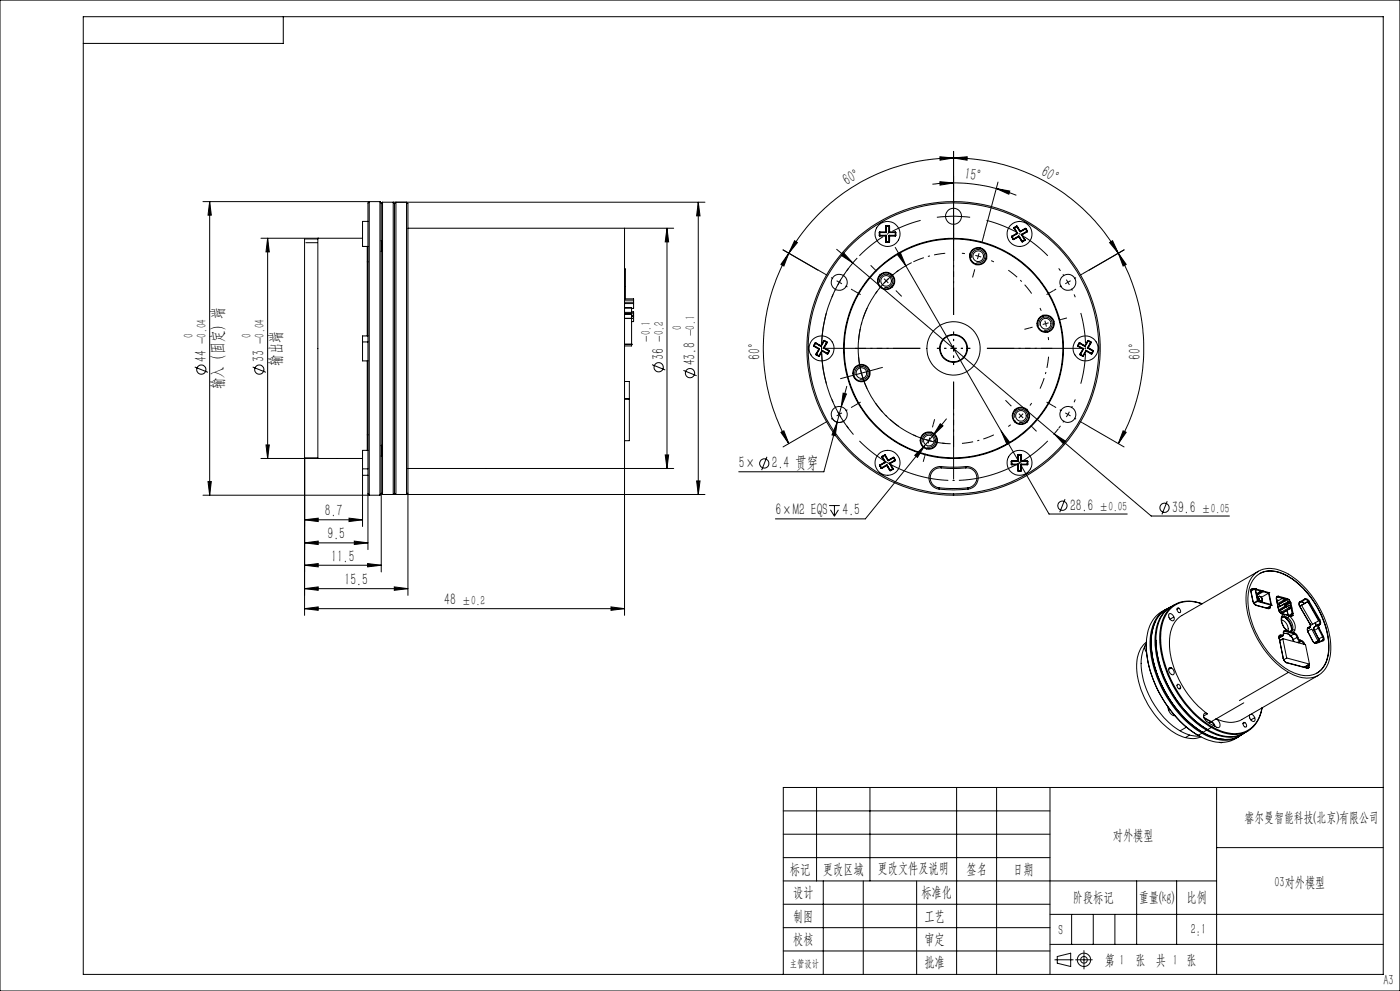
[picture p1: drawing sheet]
<svg xmlns="http://www.w3.org/2000/svg" width="420mm" height="297mm" viewBox="0 0 420 297" stroke-linecap="round" stroke-linejoin="round" font-family="sans-serif">
<defs><g id="words">
<g font-size="5">
<text x="289.2" y="53.8" transform="rotate(8 289.2 53.8)">15°</text>
<text x="312.1" y="52.4" transform="rotate(30 312.1 52.4)">60°</text>
<text x="254" y="55.9" transform="rotate(-30 254 55.9)">60°</text>
<text x="199.1" y="107.8" transform="rotate(-90 199.1 107.8)">36</text>
<text x="228" y="107.9" transform="rotate(-90 228 107.9)">60°</text>
<text x="342.1" y="107.9" transform="rotate(-90 342.1 107.9)">60°</text>
<text x="61.9" y="108.5" transform="rotate(-90 61.9 108.5)">44</text>
<text x="79.3" y="108.5" transform="rotate(-90 79.3 108.5)">33</text>
<text x="84.2" y="109.6" transform="rotate(-90 84.2 109.6)">输出端</text>
<text x="208.5" y="109.5" transform="rotate(-90 208.5 109.5)">43.8</text>
<text x="66.9" y="116.6" transform="rotate(-90 66.9 116.6)">输入（固定）端</text>
<text x="221.6" y="140.4">5×</text>
<text x="231.6" y="140.4">2.4 贯穿</text>
<text x="97.5" y="154.8">8.7</text>
<text x="232.6" y="154.5">6×M2 EQS</text>
<text x="252.8" y="154.5">4.5</text>
<text x="321" y="153">28.6</text>
<text x="351.7" y="153.7">39.6</text>
<text x="98.3" y="161.7">9.5</text>
<text x="99.4" y="168.4">11.5</text>
<text x="103.4" y="175.4">15.5</text>
<text x="133.3" y="181.4">48</text>
</g>
<g font-size="4.4">
<text x="333.9" y="251.7">对外模型</text>
<text x="236.9" y="261.9">标记</text>
<text x="246.9" y="261.9">更改区域</text>
<text x="263.3" y="261.8">更改文件及说明</text>
<text x="289.9" y="261.9">签名</text>
<text x="303.9" y="261.9">日期</text>
<text x="237.9" y="268.9">设计</text>
<text x="276.4" y="268.9">标准化</text>
<text x="382.3" y="265.9">03对外模型</text>
<text x="237.9" y="275.9">制图</text>
<text x="277.3" y="275.9">工艺</text>
<text x="321.9" y="270.4">阶段标记</text>
<text x="341.6" y="270.4">重量(kg)</text>
<text x="355.9" y="270.4">比例</text>
<text x="317.5" y="280.2">S</text>
<text x="357.2" y="279.8">2:1</text>
<text x="237.9" y="282.9">校核</text>
<text x="277.3" y="282.9">审定</text>
<text x="277.3" y="289.9">批准</text>
<text x="331.4" y="289.2">第 1</text>
<text x="340.6" y="289.2">张 共 1 张</text>
<text x="415" y="295.2">A3</text>
</g>
<text font-size="4.2" x="373.4" y="246.3">睿尔曼智能科技(北京)有限公司</text>
<g font-size="4">
<text x="57.9" y="101.2" transform="rotate(-90 57.9 101.2)">0</text>
<text x="75.3" y="101.2" transform="rotate(-90 75.3 101.2)">0</text>
<text x="204.5" y="98.8" transform="rotate(-90 204.5 98.8)">0</text>
<text x="208.5" y="100.8" transform="rotate(-90 208.5 100.8)">-0.1</text>
<text x="61.9" y="103.2" transform="rotate(-90 61.9 103.2)">-0.04</text>
<text x="79.3" y="103.2" transform="rotate(-90 79.3 103.2)">-0.04</text>
<text x="195.1" y="102.5" transform="rotate(-90 195.1 102.5)">-0.1</text>
<text x="199.1" y="102.5" transform="rotate(-90 199.1 102.5)">-0.2</text>
<text x="329.8" y="153">±0.05</text>
<text x="360.4" y="153.7">±0.05</text>
<text x="138.5" y="181.4">±0.2</text>
</g>
<text font-size="3.1" x="236.9" y="289.9">主管设计</text>
</g></defs>
<g fill="none" stroke="#000" stroke-width=".3">
<path d="M0 0h420v297h-420zM25 5h390v287h-390zM85 5v8h-60M282 54.5l4.1 .3-4.1 .7zM282 47l4.1 .3-4.1 .7zM286.1 47.3l4.1-.3-.1 1zM286.1 47.3a57.1 57.1 0 0 1 49.4 28.6M286.1 54.8l5.9 .4 6.9 1.3M286.1 54.8l-6.4 .4M286.1 47.3a57 57 0 0 0-49.5 28.6M286.1 45.4v29.4M298.9 56.5l4 .8-.3 .9z"/>
<path d="M298.9 56.5l6 2M299.4 54.6l-4.2 15.8M60.9 60.4h53.1M62.9 60.4l.5 4.1h-1zM62.9 60.4v88M78.3 71.4h30.5M80.3 71.4l.5 4.1h-1zM80.3 71.4v66M91.8 72.7h3.4M95.4 71.4v66M95.4 71.6h-4v65.6M108.8 73.9h.1"/>
<path d="M108.8 73.9h1.6M110.2 73.9v26.8M110.2 78.5h.2M110.4 60.8l.4-.4v88l-.4-.4zM110.4 66.4h-1.6v7.5M114 60.4v88M114 60.4l.4 .4v87.2M114.4 72.1a4.9 4.9 0 0 1 0 3.3M114.8 60.6v87.6M114.8 60.6h96.7M114.8 60.6l-.4 .4M118.4 61v86.8"/>
<path d="M118.4 61l.4-.4v87.6l-.4-.4M118.4 61l-.4-.4v87.6l.4-.4M122 60.6l.4 .4v86.8l-.4 .4zM122.4 68.4h79.7M187.4 68.4v116M200.1 68.4l.5 4.1h-1zM200.1 68.4v72M209.5 60.6l.5 4.1h-1zM209.5 60.6v87.6M234.9 74.9l10.5 6M236.6 75.9l-1.4 3.8-.9-.5zM236.6 75.9a57 57 0 0 0 0 57.1"/>
<path d="M238.4 72.1l.8 .6-2.6 3.2zM251 74.7l65.3 55.3M253.1 75.8l2.7 3-3.4-2.3zM257.2 77.3a39.6 39.6 0 0 0-1.2 52.9M263.8 70.5l.1 .2M263.8 70.5h.1M263.8 69.7h.1M263.8 69.7v.8M263.9 70.5v.1M263.9 70.5h.1M263.9 69.7h.1M263.9 69.7v.8"/>
<path d="M263.9 69.5l-.1 .2M263.9 69.5v.1M263.9 70.6v.1M263.9 69.6v.1M263.9 70.7h1.8M263.9 69.5h1.8M263.9 69.6h1.8M263.9 70.6h1.8M263.9 69.7h1.8M263.9 70.5h1.8M265.7 72.4l.2 .2M265.7 69.5v.1"/>
<path d="M265.7 70.6v.1M265.7 69.5h.1M265.7 67.8h.1M265.7 70.7h.1M265.7 72.4h.1M265.7 69.6v.1M265.7 70.5v.1M265.7 70.5l.2 .2M265.7 67.8v1.7M265.7 70.7v1.7M265.7 72.4l.2 .1M265.7 69.5h.2"/>
<path d="M265.7 70.7h.2M265.7 67.8h.2M265.7 72.4h.2M265.9 67.6l-.2 .2M265.9 67.7l-.2 .1M265.9 67.6v.1M265.9 72.5v.1M265.9 69.5l-.2 .2M265.9 72.4v.1M265.9 67.7v.1M265.9 72.6h.8M265.9 67.6h.8"/>
<path d="M265.9 72.5h.8M265.9 67.7h.8M265.9 67.8v1.7M265.9 70.7v1.7M265.9 67.8h.8M265.9 72.4h.8M266.7 67.6l.2 .2M266.7 67.7l.1 .1M266.7 67.6v.1M266.7 72.5v.1M266.7 70.7h.1M266.7 67.8h.1"/>
<path d="M266.7 69.5h.1M266.7 67.7v.1M266.7 72.4h.1M266.7 72.4v.1M266.7 69.5l.2 .2M266.7 67.8v1.7M266.7 70.7v1.7M266.8 67.8h.1M266.8 72.4l-.1 .1M266.8 72.4h.1M266.8 70.7h.1M266.8 69.5h.1"/>
<path d="M266.8 69.5l.1 .1M266.8 67.8v1.7M266.8 70.7v1.7M266.9 72.4l-.2 .2M266.9 70.6l-.1 .1M266.9 70.6v.1M266.9 69.5v.1M266.9 70.5v.1M266.9 70.5l-.2 .2M266.9 69.6v.1M266.9 70.7h1.7M266.9 67.8v1.7"/>
<path d="M266.9 70.7v1.7M266.9 69.5h1.7M266.9 69.6h1.7M266.9 70.6h1.7M266.9 69.7h1.7M266.9 70.5h1.7M268.6 69.5l.1 .2M268.6 70.6v.1M268.6 69.5v.1M268.6 69.6l.1 .1M268.6 70.5v.1M268.6 69.6v.1"/>
<path d="M268.6 69.7h.1M268.6 70.5h.1M268.6 69.7v.8M268.6 74.2l31.8 55M268.7 69.7h.1M268.7 70.5h.1M268.7 70.5l-.1 .1M268.7 69.7v.8M268.7 70.5l-.1 .2M269.3 76.4l.9-.6 1.5 3.9zM273.5 78.7a28.6 28.6 0 0 0-15.4 31.7 28.6 28.6 0 0 0 27.1 22.6M281.1 65.1a39.4 39.4 0 0 1 9.9 0"/>
<path d="M290.9 76.1l.2 .1M291.1 76.2a2.39 2.39 0 0 0 1.7 2.9 2.39 2.39 0 0 0 3-1.7M291.1 76.2a2.39 2.39 0 0 1 3-1.7 2.39 2.39 0 0 1 1.7 2.9M291.5 77.3a2 2 0 0 1 1.8-2.5 2 2 0 0 1 2.2 2.2 2 2 0 0 1-2.6 1.7M295.8 77.4l.2 .1M303.5 71l.4 .7M303.6 70.8l-.1 .2M303.6 71h-.1M303.6 71l.4 .7M303.6 70.8h.1M303.6 70.8v.2M303.6 70.8l.1 .1"/>
<path d="M303.7 70.9l-.1 .1M303.7 70.9l.4 .7M303.9 71.7l.3 .1M304 71.7h-.1M304 71.7h.1M304.1 71.6l-.1 .1M304.1 71.6v.1M304.1 71.7l.1 .1M304.2 68.4l.8 1.5M304.3 68.2l-.1 .2M304.3 68.2h.1M304.3 68.4h-.1"/>
<path d="M304.3 68.4l.8 1.4M304.3 68.2v.2M304.3 68.2l.1 .1M304.4 68.3l-.1 .1M304.4 68.3l.8 1.5M304.9 67.8h.3M304.9 67.8h.1M304.9 67.8l-.6 .4M305 67.8l.2 .1M305 67.8v.1M305 67.8l-.7 .4M305 69.9l.1 .1"/>
<path d="M305 69.9l-1.4 .9M305 67.9l-.6 .4M305 67.9l.9 1.5M305.1 70l.1 .1M305.1 70l-1.5 .8M305.1 69.8l-.1 .1M305.1 69.8v.2M305.2 67.9h-.2M305.2 67.9l.8 1.5M305.2 70.1l-1.5 .8M305.2 67.8v.1M305.2 69.8h-.1"/>
<path d="M305.2 69.8v.3M305.2 67.8l.9 1.5M305.5 70.8l.1 .1M305.5 70.8h.3M305.5 70.8l-1.4 .8M305.6 70.9h.1M305.6 70.9l-1.5 .8M305.6 70.9l.9 1.5M305.6 70.9l-1.4 .9M305.7 70.9h-.1M305.7 70.9l.9 1.5M305.8 70.8l-.1 .1"/>
<path d="M305.8 70.8l.9 1.5M305.9 69.4l.3 .1M306 69.4h.1M306 69.4h-.1M306.1 69.3l-.1 .1M306.1 69.3v.1M306.1 69.4l.1 .1M306.5 72.4l.3 .1M306.5 70.4l.8 1.5M306.6 72.4h-.1M306.6 72.4h.1M306.6 70.2v.1"/>
<path d="M306.6 70.2l-.1 .2M306.6 70.4h-.1M306.6 70.4l.8 1.5M306.6 70.3v.1M306.6 70.3h.1M306.7 70.3l-.1 .1M306.7 72.3l-.1 .1M306.7 72.3v.1M306.7 70.3l.8 1.5M306.7 72.4l.1 .1M307.3 71.9l.1 .1M307.3 71.9l-.6 .4"/>
<path d="M307.4 72v.1M307.4 72l-.7 .4M307.4 71.9v.1M307.4 71.9h-.1M307.4 72.1l-.6 .4M307.5 71.8l-.1 .3M307.5 71.8l-.1 .1M307.6 68.4l.2 .1M307.6 68.4v.1M307.6 68.4l-1.5 .9M307.6 68.5l.1 .1M307.6 68.5l-1.5 .9"/>
<path d="M307.7 68.6l-1.5 .9M307.7 68.6l.3 .7M307.7 68.6h.1M307.7 68.6l.5 .7M307.8 68.5l-.1 .1M307.8 68.5l.4 .7M308 69.3l.1 .1M308 69.3l-1.4 .9M308.1 69.4l.1 .1M308.1 69.4l-1.5 .9M308.2 69.3l-.1 .1M308.2 69.3h-.2"/>
<path d="M308.2 69.5l-1.5 .8M308.2 69.2v.3M308.2 69.2v.1M332.9 72.7l.9-.6 1.7 3.8zM335.5 75.9l2.4 3.3-1 .5zM335.5 75.9a57.2 57.2 0 0 1 0 57.1M337.2 74.9l-10.4 6M187.4 92.2h2.1v11.5h-2.1M187.4 95.5h2.1M187.4 95.4h2.1M187.4 94.1h2.1M187.4 93.6h2.1"/>
<path d="M187.4 89.6h2.7v2.8h-.6M187.4 91h2.7M187.4 90.6h2.7M187.4 90h2.7M187.4 80.6h.2v9M187.4 85.9h.2M189.5 95.4h.1M189.5 93.4h.6v3h-.6M189.5 94.9h.6M189.5 94.5h.6M189.5 93.8h.6M263.9 84.7a1.99 1.99 0 0 1 1.8-2.5 1.99 1.99 0 0 1 2.1 2.2 1.99 1.99 0 0 1-2.5 1.7"/>
<path d="M264.1 85.9l-.1 .1M267.5 82.5a2.41 2.41 0 0 0-3.4 0 2.41 2.41 0 0 0 0 3.4M267.5 82.5a2.41 2.41 0 0 1 0 3.4 2.41 2.41 0 0 1-3.4 0M267.7 82.3l-.2 .2M311.7 97.5a2 2 0 0 1 1.8-2.5 2 2 0 0 1 2.2 2.2 2 2 0 0 1-2.5 1.8M313 94.5l.1 .2M313.1 94.7a2.41 2.41 0 0 0-1.7 2.9 2.41 2.41 0 0 0 2.9 1.7M313.1 94.7a2.41 2.41 0 0 1 2.9 1.7 2.41 2.41 0 0 1-1.7 2.9M314.3 99.3l.1 .2M58.4 110l4 1.6M75.8 110l4 1.6M108.8 102.5v5.7h1.6"/>
<path d="M108.8 102.5h1.6M110.2 108.2v26.8M110.4 100.7h-1.6v1.8M187.4 103.2h2.1M187.4 119.7h1.4M187.4 119.4h1.4M187.4 114.3h1.4v17.8h-1.4M189.5 103.2h.1M195.6 109.3l4 1.6M205 111l4 1.6M244.1 103.5l.1 .3M244.1 103.5l.1 .1"/>
<path d="M244.2 103.8l1.4 .8M244.2 103.6v.1M244.2 103.6h.1M244.2 103.7v.1M244.2 103.7l1.5 .9M244.3 103.6l-.1 .1M244.3 103.6l1.4 .9M244.5 102.8l.1 .1M244.5 102.8l-.4 .7M244.6 102.9h.1M244.6 102.9l-.4 .7M244.7 102.9l1.4 .9"/>
<path d="M244.7 102.9l-.4 .7M244.7 102.8l-.1 .1M244.7 102.8v.1M244.7 102.8l1.5 .9M244.8 102.8h-.3M244.8 102.8h-.1M244.8 102.8l1.4 .8M244.8 106.1l.1 .3M244.8 106.1h.1M244.9 106.1v.2M244.9 106.1l.1 .1M244.9 106.4l.7 .4"/>
<path d="M244.9 106.3v.1M244.9 106.3l.7 .4M245 106.2l-.1 .1M245 106.2l.7 .4M245.6 106.7v.1M245.6 104.6l.1 .1M245.6 104.6l-.8 1.5M245.7 104.6h-.1M245.7 104.6v.1M245.7 106.6h.1M245.7 106.6l-.1 .1M245.7 106.6l.1 .1"/>
<path d="M245.7 104.5v.1M245.7 104.7h.1M245.7 104.5l.1 .2M245.7 104.7l-.8 1.4M245.8 106.7l-.2 .1M245.8 104.7l-.8 1.5M246.2 103.7l-.1 .1M246.2 103.6v.1M246.2 103.6h.1M246.3 103.6l-.1 .1M246.3 103.6l.1 .1M246.4 103.7l-.3 .1"/>
<path d="M246.5 105.1l.1 .1M246.5 105.1l-.8 1.5M246.6 105.2h.1M246.6 105.2l-.9 1.4M246.7 105.2l-.9 1.5M246.7 105.2l1.4 .9M246.7 105.2h.1M246.7 105.2h-.1M246.7 105.2l1.5 .8M246.8 105.1l-.1 .1M246.8 105.1h-.3M246.8 105.1l1.4 .8"/>
<path d="M247.1 102.1l.1 .1M247.1 102.1l-.9 1.5M247.1 104.1h.1M247.1 104.1l.1 .3M247.2 104.1v.2M247.2 104.1l.1 .1M247.2 102.2h.1M247.2 102.2l-.9 1.4M247.2 104.4l1.4 .8M247.2 104.3v.1M247.2 104.3l1.5 .8M247.3 102.2l-.9 1.5"/>
<path d="M247.3 102.2l.7 .4M247.3 102.1l-.1 .1M247.3 104.2l-.1 .1M247.3 102.1v.1M247.3 104.2l1.4 .9M247.3 102.1l.7 .4M247.4 102.1h-.3M247.4 102.1h-.1M247.4 102.1l.7 .3M248 102.6v.1M248 102.6l-.9 1.5M248 102.5v.2"/>
<path d="M248 102.5v.1M248 102.7h.1M248 102.7l-.8 1.4M248.1 102.4v.3M248.1 102.4l-.1 .1M248.1 102.7l-.8 1.5M248.2 106l-.1 .1M248.2 105.9v.1M248.2 105.9l.2 .1M248.4 106h.1M248.4 106h-.2M248.4 106l-.3 .1"/>
<path d="M248.6 105.2l.1 .1M248.6 105.2l-.4 .7M248.7 105.1v.2M248.7 105.1l-.1 .1M248.7 105.1l.1 .2M248.7 105.1h.1M248.7 105.3h.1M248.7 105.3l-.3 .7M248.8 105.3l-.4 .7M252.9 117.8l1 .3-1.5 3.8zM254 115.8l-1.6 6.1M256.5 112.3a1.99 1.99 0 0 1 1.8-2.5 1.99 1.99 0 0 1 2.1 2.2 1.99 1.99 0 0 1-2.5 1.7"/>
<path d="M257.6 106.9l.8 4.9M257.8 109.3v.2M257.8 109.5a2.39 2.39 0 0 0-1.7 2.9 2.39 2.39 0 0 0 2.9 1.7M257.8 109.5a2.39 2.39 0 0 1 2.9 1.7 2.39 2.39 0 0 1-1.7 2.9M258.4 111.8l1.7 4.7M258.4 111.8l-4.8 1.3M259 114.1l.1 .2M263.3 110.5l-4.9 1.3M323.3 103.5l.1 .3M323.3 103.5l.1 .1M323.4 103.8l1.4 .8M323.4 103.6v.1"/>
<path d="M323.4 103.6h.1M323.4 103.7v.1M323.4 103.7l1.5 .9M323.5 103.6l-.1 .1M323.5 103.6l1.4 .9M323.7 102.8l.1 .1M323.7 102.8l-.4 .7M323.8 102.9h.1M323.8 102.9l-.4 .7M323.9 102.9l-.4 .7M323.9 102.9l1.4 .9M323.9 102.8l-.1 .1"/>
<path d="M323.9 102.8v.1M323.9 102.8l1.5 .9M324 102.8h-.3M324 102.8h-.1M324 102.8l1.4 .8M324 106.1l.1 .3M324 106.1h.1M324.1 106.1v.2M324.1 106.1l.1 .1M324.1 106.4l.7 .4M324.1 106.3v.1M324.1 106.3l.7 .4"/>
<path d="M324.2 106.2l-.1 .1M324.2 106.2l.7 .4M324.8 106.7v.1M324.8 104.6l.1 .1M324.8 104.6l-.8 1.5M324.9 106.6l-.1 .1M324.9 106.6h.1M324.9 104.6h-.1M324.9 104.6v.1M324.9 106.6l.1 .1M324.9 104.7h.1M324.9 104.5v.1"/>
<path d="M324.9 104.5l.1 .2M324.9 104.7l-.8 1.4M325 106.7l-.2 .1M325 104.7l-.8 1.5M325.4 103.7l-.1 .1M325.4 103.6v.1M325.4 103.6h.1M325.5 103.6l-.1 .1M325.5 103.6l.1 .1M325.6 103.7l-.3 .1M325.7 105.1l.1 .1M325.7 105.1l-.8 1.5"/>
<path d="M325.8 105.2h.1M325.8 105.2l-.9 1.4M325.9 105.2l-.9 1.5M325.9 105.2l1.4 .9M325.9 105.2h-.1M325.9 105.2h.1M325.9 105.2l1.5 .8M326 105.1l-.1 .1M326 105.1h-.3M326 105.1l1.4 .8M326.3 102.1l.1 .1M326.3 102.1l-.9 1.5"/>
<path d="M326.3 104.1h.1M326.3 104.1l.1 .3M326.4 104.1l.1 .1M326.4 104.1v.2M326.4 102.2h.1M326.4 102.2l-.9 1.4M326.4 104.4l1.4 .8M326.4 104.3v.1M326.4 104.3l1.5 .8M326.5 102.2l-.9 1.5M326.5 102.2l.7 .4M326.5 104.2l-.1 .1"/>
<path d="M326.5 104.2l1.4 .9M326.5 102.1l-.1 .1M326.5 102.1v.1M326.5 102.1l.7 .4M326.6 102.1h-.3M326.6 102.1h-.1M326.6 102.1l.7 .3M327.2 102.6v.1M327.2 102.6l-.9 1.5M327.2 102.5v.2M327.2 102.5v.1M327.2 102.7h.1"/>
<path d="M327.2 102.7l-.8 1.4M327.3 102.4v.3M327.3 102.4l-.1 .1M327.3 102.7l-.8 1.5M327.4 106l-.1 .1M327.4 105.9v.1M327.4 105.9l.2 .1M327.6 106h-.2M327.6 106h.1M327.6 106l-.3 .1M327.8 105.2l.1 .1M327.8 105.2l-.4 .7"/>
<path d="M327.9 105.1v.2M327.9 105.1l-.1 .1M327.9 105.1l.1 .2M327.9 105.1h.1M327.9 105.3h.1M327.9 105.3l-.3 .7M328 105.3l-.4 .7M78.3 137.4h30.5M79.8 133.3h1l-.5 4.1zM91.4 137.2h4M91.4 137.2v47.2M110.2 130.3h.2"/>
<path d="M110.4 135h-1.6v5.5M114.4 133.4a4.6 4.6 0 0 1 0 3.3M199.6 136.3h1l-.5 4.1zM230.1 136.9l-1.6 4M234.3 129.6l.9-.5 1.4 3.9zM245.4 127.9l-10.5 6M249.7 125.4a2.38 2.38 0 0 0 3.1 1M251.1 126.5l-.5 4.1-1-.3zM251.1 126.5l-3.9 14.9h-25.6M252.4 121.9l-1.3 4.6M263.9 139.6l.4 .7M264 139.3l-.1 .3"/>
<path d="M264 139.6h-.1M264 139.3v.1M264 139.6l.4 .7M264 139.4v.2M264 139.4l.1 .1M264.1 139.5l-.1 .1M264.1 139.5l.4 .7M264.6 137l.8 1.5M264.7 136.7l-.1 .3M264.7 136.7v.1M264.7 137h-.1M264.7 137l.8 1.4"/>
<path d="M264.7 136.8v.2M264.8 136.9h.1M264.8 136.9l-.1 .1M264.8 136.9l.8 1.5M265.4 136.3l.2 .1M265.4 136.3v.1M265.4 136.3l-.7 .4M265.4 136.4l.1 .1M265.4 136.4l-.7 .4M265.4 138.5l.1 .1M265.4 138.5l-1.4 .8M265.5 136.5l-.7 .4"/>
<path d="M265.5 136.5l.8 1.5M265.5 138.6v.1M265.5 138.6l-1.5 .8M265.5 138.4l-.1 .1M265.5 138.4v.2M265.5 136.5h.1M265.5 136.5l.9 1.4M265.5 138.7l-1.4 .8M265.6 138.4h-.1M265.6 138.4l-.1 .3M265.6 136.4l-.1 .1M265.6 136.4l.9 1.5"/>
<path d="M265.9 139.3l.1 .1M265.9 139.3l.3 .1M265.9 139.3l-1.4 .9M266 139.4v.1M266 139.4l.1 .1M266 139.4l-1.5 .9M266 139.5l.9 1.5M266 139.5l-1.4 .9M266.1 139.5h-.1M266.1 139.5l.9 1.5M266.2 139.4l-.1 .1M266.2 139.4l.9 1.5"/>
<path d="M266.3 138l.3 .1M266.4 137.9l.1 .1M266.4 137.9l-.1 .1M266.5 137.9h-.1M266.5 137.9v.1M266.5 138l.1 .1M266.9 139l.9 1.5M267 138.7v.1M267 139h-.1M267 138.7l-.1 .3M267 139l.8 1.4M267 138.8l.1 .1"/>
<path d="M267 138.8v.2M267.1 138.9l-.1 .1M267.1 138.9l.8 1.5M268 137.1h.2M268 137.1h.1M268 137.1l-1.5 .8M268 137.1l.1 .1M268 137.1v.1M268 137.1l-1.5 .9M268 137.2l-1.4 .9M268 137.2l.5 .7M268.1 137.2h-.1"/>
<path d="M268.1 137.2l.4 .7M268.2 137.1l-.1 .1M268.2 137.1l.4 .7M268.5 137.9v.1M268.5 137.9l-1.5 .8M268.5 138l.1 .1M268.5 138l-1.5 .8M268.5 137.9h.1M268.6 138.1l-1.5 .8M268.6 137.8v.3M268.6 137.8l-.1 .1M274.4 136.5l3-2.9-2.2 3.5z"/>
<path d="M276.2 131.4h.1M276.3 131.4a2.41 2.41 0 0 0 1.7 3 2.41 2.41 0 0 0 3-1.7M276.3 131.4a2.41 2.41 0 0 1 3-1.7 2.41 2.41 0 0 1 1.7 3M276.7 132.6a2 2 0 0 1 1.8-2.5 2 2 0 0 1 2.1 2.1 2 2 0 0 1-2.5 1.8M277.4 133.6l-17.8 21.9h-27M279.9 130.5l-2.5 3.1M281 132.7h.2M282.1 127l.8 .6-3 2.9zM282.4 139.8l2.8 .2 4.5-.2M282.4 139.8a3.4 3.4 0 0 0-3.7 3.1 3.4 3.4 0 0 0 3 3.7M282.4 139.8v.4M283.9 125.6l-4 4.9"/>
<path d="M289.7 139.8a3.4 3.4 0 0 1 3.7 3.1 3.4 3.4 0 0 1-3 3.7M289.7 139.8v.4M300.4 129.2l2.4 3.3-.8 .5zM300.4 129.2l14.3 24.9h23.5M303.4 139.1l.2 .2M303.4 139.1h.1M303.4 138.3h.1M303.4 138.3v.8M303.5 139.1l.1 .1M303.5 138.3h.1M303.5 139.1h.1M303.5 138.3v.8"/>
<path d="M303.6 138.1l-.2 .2M303.6 139.2v.1M303.6 138.2l-.1 .1M303.6 138.1v.1M303.6 138.2v.1M303.6 139.1v.1M303.6 138.1h1.7M303.6 139.3h1.7M303.6 139.2h1.7M303.6 138.2h1.7M303.6 138.3h1.7M303.6 138.3v.8"/>
<path d="M303.6 139.1h1.7M304.3 125.2a2 2 0 0 1 1.8-2.6 2 2 0 0 1 2.2 2.2 2 2 0 0 1-2.5 1.8M304.6 126.3l-.2 .2M305.3 139.2v.1M305.3 138.1v.1M305.3 138.1h.1M305.3 139.3h.1M305.3 139.2l.1 .1M305.3 136.4h.1M305.3 138.2v.1M305.3 139.1v.1M305.3 139.1l.2 .2"/>
<path d="M305.3 136.4v1.7M305.3 139.3v1.7M305.4 138.1l-.1 .1M305.4 138.1h.1M305.4 139.3h.1M305.4 136.4h.1M305.4 136.4v1.7M305.4 139.3v1.7M305.5 136.2l-.2 .2M305.5 136.3l-.1 .1M305.5 136.2v.1M305.5 138.1l-.2 .2"/>
<path d="M305.5 136.3v.1M305.5 136.2h.7M305.5 136.3h.7M305.5 136.4v1.7M305.5 139.3v1.7M305.5 136.4h.7M306.2 136.2l.3 .2M306.2 136.2v.1M306.2 136.3l.2 .1M306.2 139.3h.2M306.2 136.3v.1M306.2 136.4h.2"/>
<path d="M306.2 138.1h.2M306.2 138.1l.3 .2M306.2 136.4v1.7M306.2 139.3v1.7M306.4 139.3h.1M306.4 136.4h.1M306.4 138.1h.1M306.4 138.1l.1 .1M306.4 136.4v1.7M306.4 139.3v1.7M306.5 139.2l-.1 .1M306.5 139.2v.1"/>
<path d="M306.5 138.1v.1M306.5 139.1v.1M306.5 139.1l-.3 .2M306.5 138.2v.1M306.5 138.1h1.7M306.5 136.4v1.7M306.5 139.3v1.7M306.5 139.3h1.7M306.5 139.2h1.7M306.5 138.2h1.7M306.5 138.3h1.7M306.5 139.1h1.7"/>
<path d="M308 122.9a2.39 2.39 0 0 0-3.4 0 2.39 2.39 0 0 0 0 3.4M308 122.9a2.39 2.39 0 0 1 0 3.4 2.39 2.39 0 0 1-3.4 0M308.1 122.8l-.1 .1M308.2 138.1l.2 .2M308.2 138.1v.1M308.2 139.2v.1M308.2 138.2l.1 .1M308.2 139.1v.1M308.2 138.2v.1M308.2 139.1h.1M308.2 138.3h.1M308.2 138.3v.8"/>
<path d="M308.3 138.3h.1M308.3 139.1l-.1 .1M308.3 139.1h.1M308.3 138.3v.8M308.4 139.1l-.2 .2M308.4 138.3v.8M316.3 130l3.4 2.3-.6 .7zM316.3 130l29.1 24.7h23.4M317.5 128.5l-1.4 1.7M326.8 127.9l10.4 6M336.9 129.1l1 .5-2.4 3.4zM60.9 148.4h53.1"/>
<path d="M62.4 144.3h1l-.5 4.1zM91.4 155.8l4.1-.5v1zM91.4 155.8h17.4M104.7 155.3l4.1 .5-4.1 .5zM108.8 140.5v1.9M108.8 142.4h1.6M108.8 140.5h1.6M108.8 142.4v15.4M110.4 148v16.7M114.4 148l-.4 .4M114.4 147.8l.4 .4M114.4 148v23.4"/>
<path d="M114.8 148.2h96.7M122.4 140.4h79.7M122.4 147.8v30.6M209 144.1h1l-.5 4.1zM248.7 151.5h3.2M249.1 152.8l1.2 1.9M250.3 151.5v3.2M251.5 152.8l-1.2 1.9M264.3 140.3l.3 .1M264.4 140.3h-.1M264.4 140.3h.1M264.5 140.2v.1"/>
<path d="M264.5 140.2l-.1 .1M264.5 140.3l.1 .1M266.9 141l.3 .1M267 141h-.1M267 141h.1M267.1 140.9l-.1 .1M267.1 140.9v.1M267.1 141l.1 .1M267.8 140.5v.1M267.8 140.5l-.7 .4M267.8 140.6l.1 .1M267.8 140.6l-.7 .4"/>
<path d="M267.8 140.4v.2M267.8 140.4v.1M267.9 140.7l-.7 .4M267.9 140.4v.3M267.9 140.4h-.1M281.7 146.6a38.2 38.2 0 0 0 8.7 0M281.8 146.2l3.2 .2 5.4-.2M281.8 146.2l-.1 .4M282.4 140.2a3 3 0 0 0-3.3 2.7 3 3 0 0 0 2.7 3.3M282.4 140.2l2.8 .2 4.5-.2M286.1 148v.4M289.7 140.2a3 3 0 0 1 3.4 2.7 3 3 0 0 1-2.7 3.3"/>
<path d="M290.4 146.2v.4M305.3 141l.2 .2M305.3 141h.1M305.4 141l.1 .1M305.4 141h.1M305.5 141.1v.1M305.5 141v.1M305.5 141.2h.7M305.5 141.1h.7M305.5 141h.7M306.2 141.1v.1M306.2 141v.1"/>
<path d="M306.2 141h.2M306.4 141l-.2 .1M306.4 141h.1M306.5 141l-.3 .2M319.5 149.6l-1.6 3.9M350.2 150.2l-1.6 4M91.4 169.4l4.1-.5v1zM91.4 176.4l4.1-.5v1zM91.4 162.7l4.1-.5v1zM91.4 169.4h23M91.4 176.4h31M91.4 162.7h19"/>
<path d="M106.3 162.2l4.1 .5-4.1 .5zM110.3 168.9l4.1 .5-4.1 .5zM118.3 175.9l4.1 .5-4.1 .5zM375.2 177.3h.1M375.2 177.3l.6 2.9M375.3 177.3l.6 2.9M375.7 176.7l-.3 .1-.1 .5M375.7 176.7h.3M375.7 176.7l-.4 .2M375.8 176.4l-.5 .2-.1 .7M375.8 176.4l-.1 .3M375.8 176.4l.5 .1"/>
<path d="M376.3 172.2a7.6 7.6 0 0 1 8.8-.8 27.8 27.8 0 0 1 13.9 19.8 11.5 11.5 0 0 1-2.7 10.6 8.1 8.1 0 0 1-9.1 .1 27.6 27.6 0 0 1-13.4-23.6 9.7 9.7 0 0 1 2.5-6.1zM376.5 176.5h.1M376.5 176.5l.7 3.6M376.5 176.5l1.7 .4 .1 .3M376.5 176.5l-1.2 .6M376.9 172.6a7.5 7.5 0 0 1 8.9-.2 26.5 26.5 0 0 1 12.9 22.4 7.7 7.7 0 0 1-4.8 7.4 11.8 11.8 0 0 1-10.4-3.6 26 26 0 0 1-9-20.9 8.6 8.6 0 0 1 2.4-5.1zM376.9 178h.4M376.9 177.9l.4 .1M377 178.5l.4 1.4M377.2 178.7l.3 .2M377.3 179.9h.1M377.4 179.9h.1"/>
<path d="M377.5 171.2l-23 13.3a9 9 0 0 0-3.7 8.7 28.5 28.5 0 0 0 11.4 20.7M377.5 179.1l.1 .1M377.5 179.1l-.2 .1M377.6 179.3h.1M377.6 179.3v.1M377.6 179.2v.1M377.6 179l-.1 .1M377.6 179.2l-.3 .2M377.6 179.3l-.3 .2M377.6 179.4l.1 .2M377.6 178.9v.1M377.6 179.4l-.2 .2"/>
<path d="M377.6 178.9l-.3 .2 .3-.1M377.6 179.5l-.2 .2M377.6 178.8l-.3 .2M377.7 179.6l.1 .1M377.7 178.8l-.1 .1M377.7 178.7v.1M377.7 179.6l-.3 .2M377.7 178.8l-.4 .2M377.7 178.7l-.4 .3M377.8 178.7h-.1M377.8 178.7l.6 .3M377.8 179.7v.1"/>
<path d="M377.8 179.7l-.4 .3M377.8 178.7l-.5 .3M377.8 179.8l.3 .3M377.8 179.8l-.4 .3M377.9 171.9a8.8 8.8 0 0 1 9.1 1.2 26.6 26.6 0 0 1 11.6 22.1 7.9 7.9 0 0 1-3.5 6.5M377.9 179.9l-.4 .2M378.1 177.3l.3 .1M378.2 177.1l.6 .1M378.3 177.2l-1.6-.5 .7 3.4M378.3 177.2l-1.4 .7M378.4 179l.3 .6-.1 .5M378.9 177.1l.1 .2"/>
<path d="M378.9 177.1l1.7 .5M378.9 177.1l-1.9 1.1M379 177.3l1.6 .5M379 177.3l-2 1.1M380.6 177.8l.6 3.3-3.8-1M380.6 177.8l-2.2 1.2M380.6 177.6h.1M380.6 177.6l.9 3.8M382.9 179.5v.1M382.9 179.5l.6 3.2M382.9 179.6l.7 3.1M383 179.8l.6 .1"/>
<path d="M383 179.8l.6 .2M383.4 179l-.4 .1-.1 .5M383.4 179l-.5 .2M383.4 179l1.3 .3M383.5 178.7h-.5l-.1 .8M383.5 178.7l-.1 .3M383.5 178.7l2.7 .7M384.9 179.2l.5 .2 .1 .7M384.9 179.2l.1 .7M384.9 179.2l-1.8 1.1M385 179.9l.5 .2M385 179.9l-1.8 1"/>
<path d="M385.4 179.5l.7 .2M386.1 179.7l-.6 .3M386.1 179.7h.1M386.2 179.4l-.1 .3M386.2 179.4l.6 .3M386.3 179.6l.1 .7M386.3 179.6l.5 .1M386.3 179.6l-.8 .4M386.8 179.7l.1 .7M386.8 179.8l.5 .9M391.5 179.7l.6 .1 .4 .5M391.5 179.7l-1.6 1"/>
<path d="M391.5 179.5l.7 .1 .5 .6M391.5 179.5v.2M391.5 179.5l-1.6 .9M91.4 182.4l4.1-.5v1zM91.4 182.4h96M183.3 181.9l4.1 .5-4.1 .5zM343.4 193.8a15.4 15.4 0 0 0 .1 11.7 24.3 24.3 0 0 0 12.3 14.4l1.4 .5 2.6 .2M343.6 193.3a2.12 2.12 0 0 0 .4 2.3M343.8 193.1l-.2 .2M343.9 193.5a33.9 33.9 0 0 0 15.5 26.9M343.9 193l-.1 .1M343.9 193.1h-.1"/>
<path d="M343.9 193.1l-.3 .2M343.9 192.5a9.1 9.1 0 0 0-2.9 8.4 25.6 25.6 0 0 0 12.4 19.3 8.1 8.1 0 0 0 6.9 .6M345.4 192.7a34.1 34.1 0 0 0 15.5 26.8M346.7 186.2a20.2 20.2 0 0 0 .2 15.3 34.1 34.1 0 0 0 13.8 18M346.8 191.8a33.9 33.9 0 0 0 15.3 26.8M349.6 182.7a10.2 10.2 0 0 0-5.7 9.4 34.2 34.2 0 0 0 11 24.9l2.2 1.9 2.3 1.5M350.7 182.2a9.5 9.5 0 0 0-5.6 8.4 32.1 32.1 0 0 0 7.4 21.8 29.4 29.4 0 0 0 8.1 7.3M350.7 184a1.3 1.3 0 0 1 1.3 .6 1.3 1.3 0 0 1 0 1.4 1.42 1.42 0 0 1-1.3-2zM351 182a10 10 0 0 0-5.6 9.3 33.8 33.8 0 0 0 10.9 24.8l1.5 1.3 3.1 2.1M351.2 181.9a10.5 10.5 0 0 0-4.7 9.7 34.1 34.1 0 0 0 15.5 27.2M352.1 184.9l-1.1 .7M352.5 181.2a10.2 10.2 0 0 0-5.7 9.3 33.8 33.8 0 0 0 10.9 24.8l4.6 3.4"/>
<path d="M353.1 182.3a.78 .78 0 0 1 .9 .4 .78 .78 0 0 1-.1 .9 1.04 1.04 0 0 1-.8-1.3zM353.7 182.3l-.6 .3M360.6 181a8.4 8.4 0 0 0-10.8 3.3 19.8 19.8 0 0 0 0 15.6 33.9 33.9 0 0 0 13.7 17.9M360.6 180.9a8.5 8.5 0 0 0-11 3.1 17.8 17.8 0 0 0-.9 13.4 34.8 34.8 0 0 0 14.7 20.6M375.8 180.2l.4 .7 .7 .6M375.8 180.2h.1M375.9 180.2l.4 .8 .5 .4M376.8 181.4l.1 .1M376.8 181.4l3.6 .9M376.9 181.5l3.5 .9M377.2 180.1h.1M377.2 180.1l.1 .2"/>
<path d="M377.2 180.1l-1.1 .6M377.3 180.3l4.2 1.1M377.3 180.3l-1.1 .6M378 180l-.3 .2M378.1 180.1h.1M378.1 180.1l-.2 .1M378.2 180.1v.1M378.2 180.1l-.2 .2 .2-.1M378.2 180.2h.3M378.3 180.2l-.2 .1M378.4 180.2l-.2 .1M378.5 180.2l-.3 .1"/>
<path d="M378.6 180.1v.3M378.6 180.1h.1M378.6 180.1l-.1 .1M380.4 182.3v.1M380.7 182.1l-.3 .2M380.7 182.1l.3 .1M380.8 181.8l-.1 .3M381 182.2l-.6 .2M381 181.6v.6M381.5 181.4h.1M381.5 181.4l-1.5 .8M383.5 182.7l.4 .7 .7 .6"/>
<path d="M383.6 182.7l.3 .6 .6 .6M383.6 182.7h.1M383.7 191.2h.1M383.7 191.2l1.3 6.1M383.8 191.2l1.2 6.2M383.8 181l.1 .7M383.9 181.7h.1M384.2 182.9l.1 .6M384.2 190.6l-.4 .1v.5M384.2 190.6l.3 .1M384.2 190.6l-.4 .2M384.3 190.3l-.5 .2-.1 .7"/>
<path d="M384.3 190.3l-.1 .3M384.3 190.3l.3 .1M384.3 183.5l.5 .2M384.5 185.8a2.68 2.68 0 0 1 1.8 3.3M384.5 183.9l.1 .1M384.5 183.9l2.7 .7M384.5 190.7l-.7 .4M384.6 184l.6 .1M384.6 190.4l-.1 .3M384.7 185a3.2 3.2 0 0 1 2.6 4M384.8 190.6l-.3 .1M384.8 190.6l-1 .6"/>
<path d="M384.8 183.7h.1M384.8 191.4l1.2 5.8M384.9 191.4l-1 .6 .9-.6M384.9 191.4l6.8 1.8 1.2 5.9M384.9 191.4h-.1M385 197.3l.3 .8 .7 .5M385 197.3v.1M385 190.2l-.4 .2M385 190.2v.2M385 197.4l.4 .8 .5 .3M385 190.4l-.2 .2M385 189.8v.4"/>
<path d="M385 189.8l.1 .1M385.1 189.9l-.1 .5M385.1 184.8l-.3 .1a2.99 2.99 0 0 0 1.2 3.9l.2 .1M385.1 189.8l1.3 .2 .6 .5M385.1 184.8h.7l.5 .3M385.1 189.8l1.4 .2 .7 .6M385.2 184.1a2.13 2.13 0 0 0-.4 3.3l1.4 1.8M385.2 184.1l-.1 .7M385.2 184.1l1.5 .4M385.2 181l.2 .7M385.2 181l.6 .2 .1 .7M385.2 181l-1.7 1.1"/>
<path d="M385.4 181.7l.5 .2M385.4 181.7l-1.8 1.1M385.5 189.2a.42 .42 0 0 0-.4 .2 .42 .42 0 0 0 0 .5M385.5 189.2l2.7 .8M385.5 180v.1M385.5 180.1l-2.2 1.2M385.5 189.2l-.4 .3M385.6 185.1l.4 .4M385.6 189l-.5 .2-.1 .6M385.6 189l-.1 .2M385.6 189l.6 .2M385.7 181.1v.1"/>
<path d="M385.8 181.1l.1 .3M385.9 181.9h.1M385.9 181.4h-.1M385.9 181.9l-2.2 1.2M385.9 181.4v.4M385.9 198.5l.1 .1M385.9 198.5l6.2 1.7M385.9 181.9l-2.1 1.2M386 185.5v.1M386 185.5h.1M386 198.6l6.1 1.7M386 197.2l-.9 .5"/>
<path d="M386 197.2l6.9 1.8M386 185.6l1 1.3 .5 1.7M386.1 182.9l.3 1.5M386.2 188.9l1 .4M386.2 188.9v.3M386.2 182.9l.3 1.5M386.2 189.2l1.5 .3M386.3 185.1a3.5 3.5 0 0 1 1.4 3.7M386.4 180.3l.5 .1M386.4 180.3l-2.5 1.4M386.6 181.4l.2 .7M386.6 181.4l.5 .2 .2 .6"/>
<path d="M386.6 181.4l-.7 .5M386.7 184.5a4.1 4.1 0 0 1 1.7 4.4M386.7 184.5l-.4 .6M386.7 184.5l.6 .2M386.8 182.1l.4 .1M386.8 182.1l-2.5 1.4M386.9 180.4l.1 .4M386.9 180.4h.1M386.9 180.4l-1.3 .7M387 190.5l.2 .2M387 190.5l.2 .1M387 180.8l.6 3.1"/>
<path d="M387 180.8l-1.1 .6M387.1 190.6l.8 1.2M387.2 184.6h.2M387.2 190.7l.5 .4 .2 .6M387.2 189.3l.5 .2M387.2 184.6l.1 .1M387.2 190.6v.1M387.2 182.2h.1M387.2 182.2l-2.4 1.5M387.3 182.2h.1M387.3 180.7l-.3 .1M387.3 180.7l.6 3.1"/>
<path d="M387.3 182.2l-2.5 1.5M387.3 189l-.1 .3M387.4 184.6h.1M387.6 184.4l.3 .1M387.6 184.4l-.1 .2M387.6 184.4l-.3 .2M387.6 183.9v.5M387.6 183.9l-.9 .5M387.7 188.8l.7 .1M387.7 188.8l-.5 .5M387.7 189.5l.6 .2M387.7 188.8l-.4 .2"/>
<path d="M387.9 184.5l-.6 .2M387.9 191.8l.2 .5M387.9 183.8v.7M387.9 183.8l-.3 .1M387.9 191.7l.3 .6M387.9 191.7v.1M388.2 190l.5 .2 .4 .8M388.2 190l-1 .6M388.3 189.7l.7 .5 .4 .8M388.3 189.7l-.1 .3M388.4 188.9l-.7 .6M389.1 191l.4 .9 .5 .2"/>
<path d="M389.1 191l-1.2 .7M389.4 191l.7 .8M389.4 191h-.3M389.9 180.7l-.2 .6 .3 .4M389.9 180.4l-.2 .6 .3 .7M389.9 180.4v.3M389.9 181.7l.6-.3 3.3 5.7M390 181.7l2.9 5.2M390 192.1l.3 .1M390 192.1l-.8 .4M390.1 191.8l-.1 .3M390.1 191.8l.4 .1"/>
<path d="M390.3 180.4h.4l.5 .5M390.3 192.2l.9 .9M390.3 192.2l-.7 .4M390.4 180.3l.4 .1 .5 .5M390.5 191.9l-.2 .3M390.5 191.9l.7 .6 .2 .7M391.3 200h.1M392.3 189.1l1.3-.5 1.8 3.6M392.3 180.3l-2.4 1.4M392.3 180.3l3.3 5.8-1.8 1M392.3 180.3l-1.5 .9M392.4 188.3l-.2 .5 .2 .5"/>
<path d="M392.4 188.3h.1M392.4 189.4l1.3 2.6M392.4 189.3l1.4 2.7M392.4 189.3v.1M392.4 200l.3 .1M392.4 200l-.1 .2M392.4 199.3l.1 .2M392.4 200l-.3 .2M392.5 188l-.3 .5 .2 .9M392.5 199.5l-.1 .5M392.5 188l-.1 .3M392.5 180.3l3.2 5.6"/>
<path d="M392.5 199.5l-1 .5M392.5 180.3l-.1 .1M392.7 180.2l-.2 .1M392.7 180.2l3.3 5.6M392.7 199.1v.3M392.7 199.4v.7M392.7 199.4l-.2 .1M392.9 199v.1M392.9 199l-1.6 1M392.9 188.1l-.5 .2M392.9 187.9v.2M392.9 188.1h.1"/>
<path d="M392.9 188.1l-.6 .4 .6-.4M392.9 187.9l-.4 .1M392.9 186.9l.2 .8M393 186.9l.1 1M393 186.9h-.1M393.1 187.7l-.2 .2M393.1 187.7v.2M393.1 187.9l-.2 .2M393.7 192l.5 .6 .7 .2M393.7 192h.1M393.8 192l.5 .6 .4 .1M393.8 187.1l-.7 .4"/>
<path d="M394.2 188.1l.1 .9M394.2 188l.1 .9M394.2 188v.1M394.3 189l1.3 2.6M394.3 192.6l1.1-.4zM394.3 188.9v.1M394.3 188.9l1.3 2.6M394.4 187.9l-.2 .2M394.4 187.9l-.2 .1M394.5 186.7l.3 .6-.2 .4M394.6 187.7l-.2 .2M394.6 186.6l.2 .9-.2 .2"/>
<path d="M394.7 192.7l.2 .1M395.5 188.3l1.3 2.5M395.5 188.3l-1.2 .6M395.5 187.2l-.2 .5 .2 .6M395.5 187.2l.2 .1M395.5 187.2l-1.1 .7M395.6 191.5l.1 .8-.1-.7M395.6 191.5v.1M395.7 188.2l-.2 .1M395.7 188.2l1.3 2.5M395.7 187.3l-.1 .4 .1 .5M395.7 187.1l.3 .1"/>
<path d="M395.7 185.9l.2 1M395.7 187.1l-.2 .1M395.7 187.1l-1.1 .6M395.7 185.9l-.1 .1M395.9 186.9l-.2 .2M395.9 186.9l.2 .1M396 185.8l.1 1.2M396 185.8l-.3 .1M396 187.2l-.3 .1M396.1 187l-.1 .2M396.7 191.9l.2 .1M396.7 191.9l-2 .8"/>
<path d="M396.8 190.8l.1 1M396.8 190.8l-1.2 .7M396.9 191.8h.3M396.9 191.8l-.2 .1M396.9 192l-2 .8M397 190.7l.2 1.1M397 190.7l-.2 .1M397.2 191.8l-.3 .2M350.4 211.9l.2 1M350.6 212.9a2.13 2.13 0 0 0 1.9 1.6M350.7 200.3a1.22 1.22 0 0 1 1.3 .2 1.22 1.22 0 0 1 .2 1.3 .8 .8 0 0 1-.9 .4 .8 .8 0 0 1-.5-.8zM350.9 212.7l-.3 .2"/>
<path d="M351.4 200.2l-.8 .5M353.2 205.2a.76 .76 0 0 1 .8 .3 .76 .76 0 0 1-.1 1 1 1 0 0 1-.7-1.3zM354.2 206.1l-.5 .3M355.9 217.9l-1.8 1.1M360.6 219.7a11.5 11.5 0 0 0 10.6 1.3l1.4-.9M360.6 219.7l-1.2 .7M360.7 219.5a15 15 0 0 0 6.4 2.1M360.7 219.5l-.1 .2M360.9 219.5a10.9 10.9 0 0 0 12 .4M361.1 214.9l2.3 1.3M361.2 215.2l2.1 1.1M362 218.8a11.4 11.4 0 0 0 10.5 1.3l.6-.3"/>
<path d="M362 218.8l-1.1 .7M362.1 218.6l.2 .1M362.1 218.6l-.1 .2M362.2 213.9a.73 .73 0 0 0-1 0 .73 .73 0 0 0-.1 .9 6.7 6.7 0 0 0 4.2 3.2 .92 .92 0 0 0 .8-.6 .92 .92 0 0 0-.3-1l-1-1M362.2 213.9l-1.1 .7M362.3 218.7a10.9 10.9 0 0 0 12.1 .4M363.3 216.3l.6 .5 .5 .9M363.3 216.3l-.6 .4M363.4 216.2l-.1 .1M363.4 218l-1.1 .7M363.4 216.2l.8 .8 .4 .7M363.5 217.8l-.1 .2"/>
<path d="M364.8 215.4l-1.4 .8M373 216.5a.83 .83 0 0 1 .9 .5 .83 .83 0 0 1-.2 .9 .97 .97 0 0 1-.7-1.4zM373.1 210.6l-8.3 4.8M373.5 216.6l-.6 .3M374.9 214.3a1.37 1.37 0 0 0 1.5 1.8v-1M375.3 214.1l.5 .1 .6 .9M376.4 215.1l-1.2 .7M378.6 212.2a8.5 8.5 0 0 1-12 7l-3.1-1.4M378.6 212.1a8.4 8.4 0 0 1-9.9 7.9l-2.2-.6-3.1-1.4M386.5 201.5l-14.7 8.5M392.1 200.2h.2M392.1 200.2v.1"/>
<path d="M392.3 200.2h.1M392.7 200.1l-.6 .2M395.5 202.4l-23 13.2a8.1 8.1 0 0 1-7.7-.2M245 236v28M261 236v28M287 236v56M299 236v56M315 236v56M356.9 220.3l-1.2 .7M359.4 220.4a10.9 10.9 0 0 0 12.2 .4M365 236v56M365.9 222.5h.8"/>
<path d="M415 236h-180v56M235 257h80M235 250h80M235 243h80M365 254h50M235 264h130M235 278h80M235 271h80M247 264v28M259 264v28M275 264v28M315 274h100"/>
<path d="M321.5 274v9M328 274v9M334.5 274v9M341 264v19M353 264v19M235 285h80M315 283h100"/>
<circle cx="266.3" cy="70.1" r="3.8"/>
<circle cx="286.1" cy="64.8" r="2.39"/>
<circle cx="293.5" cy="76.8" r="2.6"/>
<circle cx="293.5" cy="76.8" r="1.59"/>
<circle cx="305.9" cy="70.1" r="3.8"/>
<circle cx="251.8" cy="84.6" r="2.41"/>
<circle cx="265.8" cy="84.2" r="2.59"/>
<circle cx="265.8" cy="84.2" r="1.6"/>
<circle cx="313.7" cy="97" r="1.59"/>
<circle cx="313.7" cy="97" r="2.61"/>
<circle cx="320.3" cy="84.6" r="2.39"/>
<circle cx="60.4" cy="110.8" r="1.38"/>
<circle cx="77.8" cy="110.8" r="1.38"/>
<circle cx="197.6" cy="110.1" r="1.39"/>
<circle cx="207" cy="111.8" r="1.38"/>
<circle cx="246.5" cy="104.4" r="3.7"/>
<circle cx="258.4" cy="111.8" r="1.6"/>
<circle cx="258.4" cy="111.8" r="2.61"/>
<circle cx="286" cy="104.4" r="4.2"/>
<circle cx="286.1" cy="104.4" r="4"/>
<circle cx="286.1" cy="104.4" r="33"/>
<circle cx="286.1" cy="104.4" r="32.8"/>
<circle cx="286.1" cy="104.4" r="43.6"/>
<circle cx="286.1" cy="104.4" r="8"/>
<circle cx="286.1" cy="104.4" r="44"/>
<circle cx="325.7" cy="104.4" r="3.7"/>
<circle cx="229.3" cy="138.9" r="1.39"/>
<circle cx="251.8" cy="124.2" r="2.4"/>
<circle cx="266.3" cy="138.7" r="3.7"/>
<circle cx="278.7" cy="132" r="1.59"/>
<circle cx="278.7" cy="132" r="2.61"/>
<circle cx="305.9" cy="138.7" r="3.7"/>
<circle cx="306.3" cy="124.6" r="1.59"/>
<circle cx="306.3" cy="124.6" r="2.61"/>
<circle cx="320.3" cy="124.2" r="2.39"/>
<circle cx="318.7" cy="151.6" r="1.39"/>
<circle cx="349.4" cy="152.2" r="1.38"/>
</g>
<g fill="none" stroke="#0a0605" stroke-width=".3">
<path d="M316.4 287.7h5.5M317.2 286.7l4-1v4l-4-1zM322.7 287.7h5M325.2 284.9v5.5"/>
<circle cx="325.2" cy="287.7" r="1.01"/>
<circle cx="325.2" cy="287.7" r="2"/>
</g>
<g fill="none" stroke="#000" stroke-width=".3" stroke-dasharray="30.5 1.3 .6 1.3" stroke-dashoffset="29.6" stroke-linecap="butt">
<path d="M293.5 76.8l-4.9-.9M293.5 76.8l4.7 1.7M293.5 76.8l1.3-4.9M293.5 76.8l-1.3 4.8M251.8 84.6l-2.2 4.5M251.8 84.6l2.8-4.2M251.8 84.6l-4.3-2.5M251.8 84.6l4.3 2.5M265.9 84.2l-3.3 3.8M265.9 84.2l3.8-3.2M265.9 84.2l-3.6-3.6M265.9 84.2l3.5 3.5"/>
<path d="M313.7 97l-1.7-4.7M313.7 97l.9 4.9M313.7 97l4.8-1.3M313.7 97l-4.8 1.3M320.4 84.6l-2.8-4.2M320.4 84.6l2.2 4.5M320.4 84.6l4.3-2.5M320.4 84.6l-4.4 2.5M286.1 104.4v-5M286.1 104.4h-5M286.1 104.4v5M286.1 104.4h5"/>
<path d="M251.8 124.2l2.8 4.2M251.8 124.2l-2.2-4.5M251.8 124.2l-4.3 2.5M251.8 124.2l4.3-2.5M278.7 132l4.9 .9M278.7 132l-4.7-1.7M278.7 132l-1.3 4.9M278.7 132l1.3-4.8M306.3 124.6l3.2-3.8M306.3 124.6l-3.8 3.2M306.3 124.6l3.5 3.6M306.3 124.6l-3.5-3.5"/>
<path d="M320.4 124.2l2.2-4.5M320.4 124.2l-2.8 4.2M320.4 124.2l4.3 2.5M320.4 124.2l-4.4-2.5"/>
</g>
<path d="M283.6 75.9l-5.3 1-4.3 1.6M260.2 92.3l-1.8 5.1-.8 4.5M309.5 88l-3.5-4.1-3.5-2.9M312 116.5l1.6-4.3 1-5.3M262.7 120.8l3.4 4.1 3.6 2.9M288.6 132.9l5.2-1 4.4-1.6" fill="none" stroke="#000" stroke-width=".3" stroke-dasharray="30.5 1.3 .6 1.3" stroke-dashoffset="27.1" stroke-linecap="butt"/>
<path d="M276.2 66.1a39.6 39.6 0 0 0-18.4 10.6M314.3 76.7a39.6 39.6 0 0 0-18.3-10.6M247.9 93.8a39.6 39.6 0 0 0 0 21.2M324.2 115a39.6 39.6 0 0 0 0-21.2" fill="none" stroke="#000" stroke-width=".3" stroke-dasharray="30.5 1.3 .6 1.3" stroke-dashoffset="21.3" stroke-linecap="butt"/>
<path d="M257.8 132.1a39.6 39.6 0 0 0 56.5 0" fill="none" stroke="#000" stroke-width=".3" stroke-dasharray="30.5 1.3 .6 1.3" stroke-dashoffset=".6" stroke-linecap="butt"/>
<g fill="none" stroke="#000" stroke-width=".3" stroke-dasharray="30.5 1.3 .6 1.3" stroke-linecap="butt">
<path d="M286.1 59.8v-2.4M286.1 69.8v2.4M294.8 71.9l.4-1.5M247.5 82.1l-2.1-1.2M256.1 87.1l2.1 1.2M262.3 80.6l-1.1-1.1M269.4 87.7l1.1 1.1M292.2 81.6l-.4 1.5M308.9 98.3l-1.6 .4M316 87.1l-2 1.2M318.5 95.7l1.6-.4M324.7 82.1l2.1-1.2"/>
<path d="M253.6 113.1l-1.5 .4M263.3 110.5l1.5-.4M247.5 126.7l-2.1 1.2M256.1 121.7l2.1-1.2M277.4 136.9l-.4 1.5M280 127.2l.4-1.6M302.8 121.1l-1.2-1.1M309.8 128.2l1.2 1.1M316 121.7l-2-1.2M324.7 126.7l2.1 1.2"/>
</g>
<path d="M286.1 94.4v-19.6M276.1 104.4h-19.6M286.1 114.4v19.6M296.1 104.4h19.6" fill="none" stroke="#000" stroke-width=".3" stroke-dasharray="30.5 1.3 .6 1.3" stroke-dashoffset="22.3" stroke-linecap="butt"/>
<path d="M286.1 94.4v-29.3M276.1 104.4h-29.3M286.1 114.4v29.3M296.1 104.4h29.3" fill="none" stroke="#000" stroke-width=".3" stroke-dasharray="30.5 1.3 .6 1.3" stroke-dashoffset="17.4" stroke-linecap="butt"/>
<g fill="#000">
<path d="M282 47l4.1 .3-4.1 .7zM238.4 72.1l.8 .6-2.6 3.2z"/>
<path d="M298.9 56.5l4 .8-.3 .9zM282 54.5l4.1 .3-4.1 .7z"/>
<path d="M200.1 68.4l.5 4.1h-1zM199.6 136.3h1l-.5 4.1zM209.5 60.6l.5 4.1h-1zM209 144.1h1l-.5 4.1zM236.6 75.9l-1.4 3.8-.9-.5zM234.3 129.6l.9-.5 1.4 3.9z"/>
<path d="M332.9 72.7l.9-.6 1.7 3.8zM286.1 47.3l4.1-.3-.1 1z"/>
<path d="M62.4 144.3h1l-.5 4.1zM62.9 60.4l.5 4.1h-1zM79.8 133.3h1l-.5 4.1zM80.3 71.4l.5 4.1h-1zM336.9 129.1l1 .5-2.4 3.4zM335.5 75.9l2.4 3.3-1 .5z"/>
<path d="M110.3 168.9l4.1 .5-4.1 .5zM91.4 169.4l4.1-.5v1zM118.3 175.9l4.1 .5-4.1 .5zM91.4 176.4l4.1-.5v1z"/>
<path d="M91.4 182.4l4.1-.5v1zM183.3 181.9l4.1 .5-4.1 .5zM91.4 162.7l4.1-.5v1zM106.3 162.2l4.1 .5-4.1 .5zM91.4 155.8l4.1-.5v1zM104.7 155.3l4.1 .5-4.1 .5zM269.3 76.4l2.4 3.3-1.5-3.9zM300.4 129.2l1.6 3.8 .8-.5zM253.1 75.8l-.7 .7 3.4 2.3zM316.3 130l2.8 3 .6-.7zM282.1 127l-2.2 3.5 3-2.9zM274.4 136.5l.8 .6 2.2-3.5zM252.9 117.8l-.5 4.1 1.5-3.8zM251.1 126.5l-1.5 3.8 1 .3z"/>
</g>
<use href="#words"/>
</svg>
